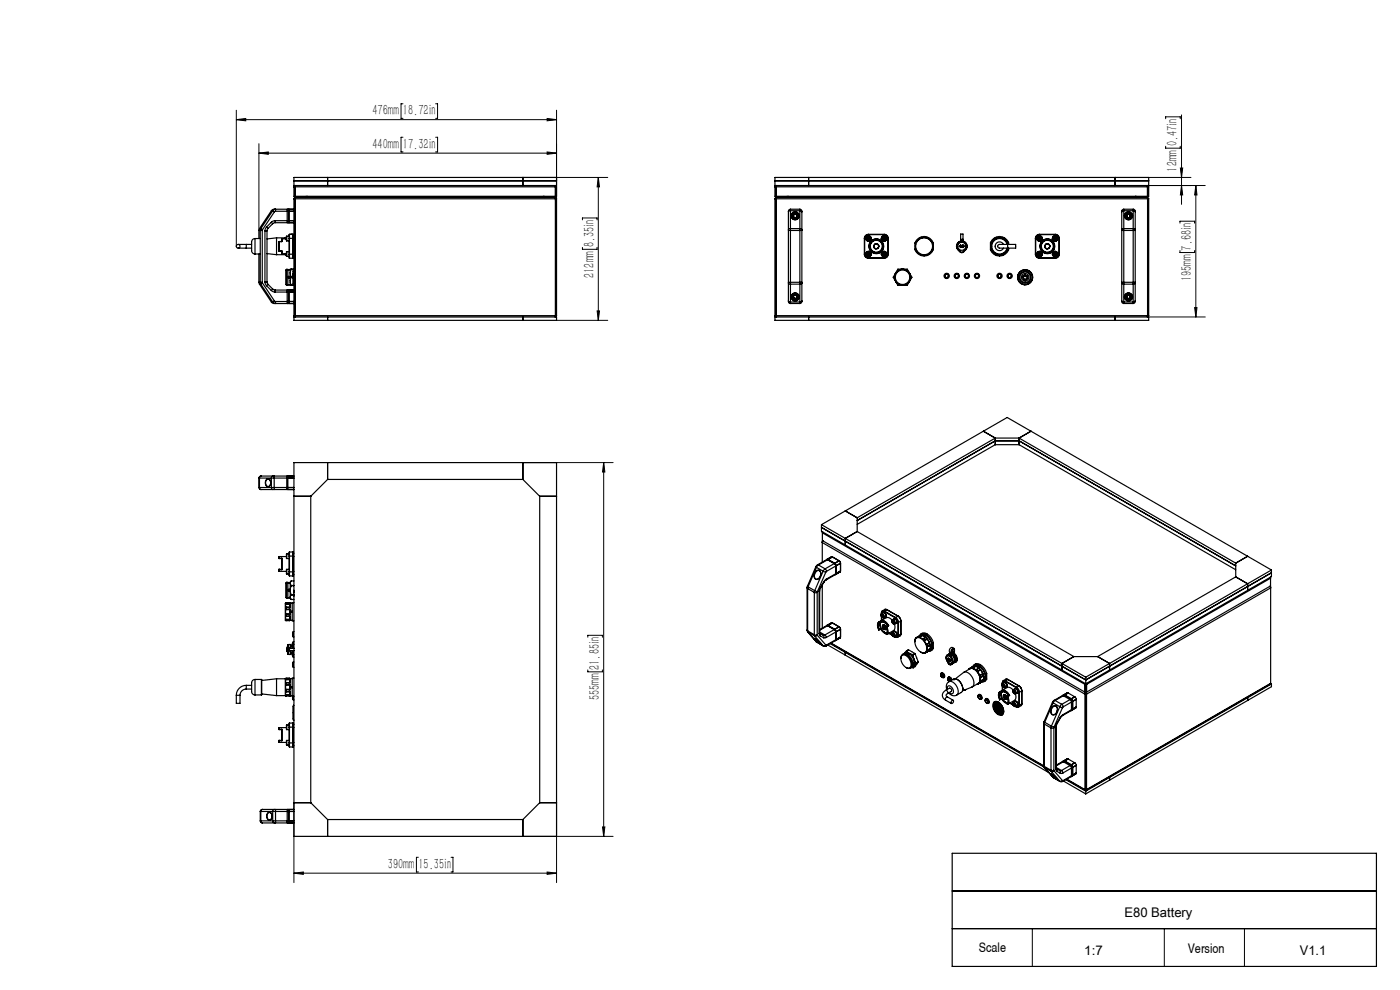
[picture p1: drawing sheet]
<svg xmlns="http://www.w3.org/2000/svg" width="297mm" height="210mm" viewBox="0 0 297 210" stroke-linecap="round" stroke-linejoin="round" font-family="sans-serif">
<defs><g id="words">
<g font-size="3.1">
<text x="79" y="24.5">476mm</text>
<text x="85.5" y="24.5">18.72in</text>
<text x="79" y="31.6">440mm</text>
<text x="85.5" y="31.6">17.32in</text>
<text x="249.8" y="31" transform="rotate(-90 249.8 31)">0.47in</text>
<text x="249.8" y="36.4" transform="rotate(-90 249.8 36.4)">12mm</text>
<text x="126" y="52.5" transform="rotate(-90 126 52.5)">8.35in</text>
<text x="252.8" y="53.2" transform="rotate(-90 252.8 53.2)">7.68in</text>
<text x="126" y="59" transform="rotate(-90 126 59)">212mm</text>
<text x="252.8" y="59.6" transform="rotate(-90 252.8 59.6)">195mm</text>
<text x="127.2" y="142.1" transform="rotate(-90 127.2 142.1)">21.85in</text>
<text x="127.2" y="148.6" transform="rotate(-90 127.2 148.6)">555mm</text>
<text x="82.3" y="184.3">390mm</text>
<text x="88.8" y="184.3">15.35in</text>
</g>
<g font-size="2.8">
<text x="238.5" y="194.6">E80 Battery</text>
<text x="207.6" y="201.9">Scale</text>
<text x="230" y="202.5">1:7</text>
<text x="252" y="202.2">Version</text>
<text x="275.8" y="202.5">V1.1</text>
</g>
</g></defs>
<g fill="none" stroke="#000" stroke-width=".21">
<path d="M50.1 25.4l2-.3v.5zM50.1 23.4v28.8M50.1 25.4h68M54.9 32.5l2-.3v.5zM54.9 30.5v18.4M54.9 32.5h63.2M85.5 22h-.4v3.1h.4M85.5 29.1h-.4v3.1h.4M92.4 22h.4v3.1h-.4M92.4 29.1h.4v3.1h-.4M110.9 37.6h18M116.1 25.1l2 .3-2 .2z"/>
<path d="M116.1 32.2l2 .3-2 .2zM118.1 23.4v18.8M126.9 37.6l.3 2h-.5zM126.9 37.6v30.4M243.7 37.6h9M243.7 39.4h12M247.3 25.2v-.4h3.1v.4M247.3 31v.4h3.1v-.4M250.4 35.6h.5l-.2 2zM250.7 39.4l.2 2h-.5zM250.7 24.4v19M253.7 39.4v27.8"/>
<path d="M253.7 39.4l.2 2h-.5zM123.6 46.6v-.4h3.1v.4M123.6 52.5v.4h3.1v-.4M250.3 47.3v-.4h3.1v.4M250.3 53.2v.4h3.1v-.4M118.1 68h10.8M126.7 66h.5l-.3 2zM243.7 67.2h12M253.4 65.2h.5l-.2 2zM110.9 98.1h19.2M128.1 98.1l.2 2h-.5zM128.1 98.1v79.3"/>
<path d="M124.7 135.2v-.4h3.1v.4M124.7 142.1v.4h3.1v-.4M62.4 170.3v16.9M110.9 177.4h19.2M118.1 170.3v16.9M127.8 175.4h.5l-.2 2zM62.4 185.2l2-.2v.5zM62.4 185.2h55.7M88.8 181.9h-.5v3h.5M95.7 181.9h.4v3h-.4M116.1 185l2 .2-2 .3zM202 197h90"/>
<path d="M202 189h90M219 197v8M247 197v8M264 197v8"/>
</g>
<g fill="none" stroke="#000" stroke-width=".25">
<path d="M62.4 39.6l.2-.2v.2M62.4 38.4h55.7M62.4 37.6h55.7v1.8h-55.7zM62.4 39.6v2h.1v-2M62.4 39.6h.1M62.6 39.6h55.2M62.6 39.6v2h55.2v-2M62.6 39.5l-.1 .1M69.5 37.6v1.8M110.9 37.6v1.8M117.8 39.5l.1 .1M117.8 39.6v-.2l.3 .2"/>
<path d="M117.9 39.6v2h.2v-2M117.9 39.6h.2M164.4 39.6l.3-.2v.2M164.4 38.4h79.3M164.4 37.6h79.3v1.8h-79.3zM164.4 39.6h.2M164.4 39.6v2h.2v-2M164.7 39.6h78.7M164.7 39.6v2h78.7v-2M164.7 39.6v.3M164.7 39.5l-.1 .1M171.5 37.6v1.8"/>
<path d="M236.5 37.6v1.8M243.4 39.5l.1 .1M243.4 39.6v-.2l.3 .2M243.5 39.6h.2M243.5 39.6v2h.2v-2M50.5 52.6h1.7M50.5 51.8h1.7M52.2 51.8v.8M52.2 51.8h1.2M52.2 52.6h1.2M54.1 50.6a1.11 1.11 0 0 0-.7 1.5v1.1a.71 .71 0 0 0 .7 .7M54.1 50.6v3.3"/>
<path d="M54.1 50.6h1.1M54.1 53.9h1.1M54.9 59.9l.1 .4M54.9 48.9h.3M54.9 59.9h.3M54.9 48.9v1.7M54.9 53.9v6M55 48.5l-.1 .4M55 48.5l.3 .1M55.2 48.9h.4M55.2 59.9h.4M55.2 59.9l.1 .4"/>
<path d="M55.2 48.9v11M55.3 48.5l.4 .2M55.3 48.5l-.1 .4M55.6 59.9l.1 .1M55.6 48.9v11M55.7 48.7l-.1 .2M56.2 59.8l.3 .8M56.2 49h.4M56.2 59.8h.4M56.2 49v10.8M56.5 48.2l-.3 .8M56.5 48.2l.3 .3"/>
<path d="M56.6 59.8l.2 .5M56.6 53.8l2.1 .2M56.6 49v10.8M56.8 48.5l-.2 .5M57.6 47.1l.3 .3M57.6 47.1l-1.1 1.1M57.6 44.7l.2 .1M57.6 44.7l-2.6 3.8M57.9 44.7l.5-.3v.4M57.9 44.7l.3 .2M57.9 44.7l-2.6 3.8M57.9 47.4l-1.1 1.1"/>
<path d="M58.2 44.4l-.6 .3M58.2 44.4h.1M58.2 44.4h4.2M58.2 44.9l-2.5 3.8M58.4 46.8l-.8 .3M58.4 46.8v.4M58.4 47.2l-.5 .2M58.4 47.2h4M58.4 46.8h4M58.4 44.8l-.2 .1M58.4 44.8h4M58.7 50.5v3.5"/>
<path d="M58.7 50.5l-2.1 .2M58.7 50.5h1.8M58.7 54h1.8M59.2 51.3v1.9M59.2 51.3v1.7M59.2 51.2v.1M59.2 51.2v2M59.2 51.2h.1M59.2 51.2h.6M59.7 53.5h.1M59.7 51h.1M59.8 50.9h.1"/>
<path d="M59.8 53.6h.1M59.8 53.2v.6M59.8 53.2v.4M59.8 50.9v.3M59.8 51.2h.1M59.8 53.2h.1M59.8 50.7v.5M59.8 50.7h1M59.8 53.8h1M59.8 53.2h-.6M60.5 53.8v.2M60.5 50.4v.3"/>
<path d="M60.5 54l.1 .1M60.6 54.1h.1M60.6 50.4h-.1M60.6 50.4h.1M60.6 50.7h.1M60.6 53.8h.1M60.6 53.8l.1 .2M60.7 50.4h-.1M60.7 50.4v.1M60.7 54v.1M60.7 50.5l-.1 .2M60.7 50.5h.1"/>
<path d="M60.7 54h.1M60.7 50.4h.1M60.7 54.1h.1M60.8 57.1h.3v3.4h-.3M60.8 57.1v3.4M60.8 57.1l-.2 .2v3l.2 .2M60.8 50.1v1M60.8 53.4v1M60.8 51.1h.5M60.8 50.1h.5M60.8 54.4h.5M60.8 53.4h.5"/>
<path d="M60.9 44.4v2.8M61.1 57.2h.5M61.2 44.4v2.8M61.3 50.6h.1M61.3 53.9h.1M61.3 53.9l.1 .9M61.3 50.6v3.3M61.4 44.4v2.8M61.4 53.9v.9M61.4 49.7v.9M61.4 49.7l-.1 .9M61.4 50.6h.7"/>
<path d="M61.4 53.9h.7M61.4 50.6v3.3M61.4 54.8h.7M61.4 49.7h.7M61.6 58.1v1.4M61.6 58.1l.2 .7M61.6 59.8l.2 .7M61.6 59.8v.3a.26 .26 0 0 0-.1 .3 .26 .26 0 0 0 .3 .1M61.6 57.8v.3M61.6 59.5v.3M61.6 49.7h.5M61.8 58.8l-.2 .7"/>
<path d="M61.8 57.1l-.2 .7M61.8 57.1h-.1a.48 .48 0 0 0-.1 .7M61.8 57.1h.6M61.8 57.1h.1M61.8 58.8h.1M61.8 58.8h.3M62.1 53.9h.1M62.1 50.6h.1M62.1 53.9v.9M62.1 49.7v.9M62.1 49.7l.1 .1M62.1 50.6v3.3"/>
<path d="M62.2 58l-.1 .1 .1 .9M62.2 49.8l.1 .2M62.2 53.9l-.1 .9M62.2 49.8v.8M62.2 50.7h.2M62.2 53.8h.2M62.2 50.6v3.3M62.2 50h.2M62.2 54.5h.2M62.3 57.2v3.2M62.3 57.2h.1M62.4 57.6v1.2"/>
<path d="M62.4 42.2v24.8M62.4 42.2h55.7M62.5 40.1h.1M62.6 42.5h.1M62.6 42.2v24.8M62.6 42.1v.1M62.6 41.9l-.2 .3M62.6 41.9h.1M62.6 41.9h55.2M62.7 41.9l-.1 .3M64.9 41.8h50.6M64.9 41.6v.2"/>
<path d="M65.1 41.6v.2M65.2 41.6l-.1 .2h-.2M115.3 41.6v.2h.2M115.3 41.6v.2M115.5 41.6v.2M117.8 41.9v.3M117.8 41.9l.3 .3M117.8 41.9h.1M117.8 42.1l.1 .1M117.8 42.2v24.8M117.9 42.5h.1M118.1 42.2v24.8"/>
<path d="M164.4 42.2h79.3M164.4 42.2v24.8M164.6 42.5h.1M164.6 42.2v24.8M164.6 42.1v.1M164.7 41.9l-.3 .3M164.7 41.9h78.7M164.7 41.9h.1M164.7 41.9l-.1 .3M167 41.8h74.1M167 41.6v.2M167.2 41.6v.2"/>
<path d="M167.2 41.6v.2h-.2M167.3 48.9h.4M167.3 48.7v.2M167.3 59.9h.4M167.3 59.9v.1M167.3 44.9v3.8M167.3 48.9v11M167.7 48.5v.4M167.7 48.5l-.4 .2M167.7 59.9v.4M167.7 44.7l-.4 .2M167.7 44.4v.3"/>
<path d="M167.7 44.4l-.4 .2v.3M167.7 44.4h2M167.7 48.9h2M167.7 48.5h2M167.7 59.9h2M167.7 44.7h2M167.7 44.7v3.8M167.7 48.9v11M168.5 45.5h.4l.2 .3-.2 .4h-.4l-.2-.4zM169.7 48.5v.4M169.7 48.5l.4 .2M169.7 48.9h.4"/>
<path d="M169.7 59.9h.4M169.7 59.9v.4M169.7 44.7l.4 .2M169.7 44.4v.3M169.7 44.4l.3 .2 .1 .3M169.7 44.7v3.8M169.7 48.9v11M170.1 48.7v.2M170.1 59.9v.1M170.1 44.9v3.8M170.1 48.9v11M183.4 53.9h.1"/>
<path d="M183.4 50.6h.1M183.4 53.9a.86 .86 0 0 0 .8 .9M183.4 50.6v3.3M183.4 53.9a.79 .79 0 0 0 .8 .8M184.1 50.4h.3l.1 .2-.1 .2h-.3l-.1-.2zM184.1 53.7h.3l.1 .2-.1 .2h-.3l-.1-.2zM184.2 49.8a.79 .79 0 0 0-.8 .8M184.2 49.7a.86 .86 0 0 0-.8 .9M184.2 49.7v.1M184.2 54.7v.1M184.2 54.8h3.4M184.2 49.7h3.4"/>
<path d="M184.2 49.8h3.4M184.2 54.7h3.4M184.6 52v.5M184.7 51.2a1.57 1.57 0 0 0 0 2M184.7 51.2v.1M184.7 51.2l.1 .1M184.7 51.2a1.57 1.57 0 0 1 2.4 0M184.7 53.2l.1 .1M184.7 53.2h.1M184.7 51.3l-.3 .9 .3 1M184.7 51.5a1.4 1.4 0 0 0 0 1.5M184.7 51.5h.1"/>
<path d="M184.7 51.3h.1M184.7 51.3v.2M184.7 53v.2M184.7 51.2a1.53 1.53 0 0 1 2.4 0M184.7 51.5a1.35 1.35 0 0 1 2.4 .1M184.8 53h-.1M184.8 51.5a1.36 1.36 0 0 0 0 1.5M184.8 53a1.36 1.36 0 0 0 2.2 0M184.8 51.5a1.36 1.36 0 0 1 2.2 0M184.8 51.3v.2M184.8 53v.3M185.9 51.7l.4 .2 .1 .3"/>
<path d="M185.9 51.7a.5 .5 0 0 0-.5 .6 .5 .5 0 0 0 .6 .4M185.9 51.7l.2 .1M186.3 52.6l-.3 .1M186.4 52.1v.1M186.4 52.2l-.1 .3-.3 .2M186.4 52.2h.1M186.4 52.2a.55 .55 0 0 0-.6-.5 .55 .55 0 0 0-.4 .8 .55 .55 0 0 0 .9 .1M186.4 52.2l-.1 .4M186.9 51.3h.1M186.9 53.1v.1M187 51.5l.1 .1M187 51.3h.1"/>
<path d="M187 53l.1 .2M187 51.3v.2M187.1 51.3h.1M187.1 52.9a1.35 1.35 0 0 1-2.4 .1M187.1 53.2a1.53 1.53 0 0 1-2.3 .1M187.1 51.2h.1M187.1 51.2v.1M187.1 51.3a1.53 1.53 0 0 1 .1 1.7l-.1 .2M187.1 51.6a1.36 1.36 0 0 1-.1 1.4M187.1 51.3v.3M187.1 51.2a1.57 1.57 0 0 1 0 2M187.1 53.2h.1"/>
<path d="M187.1 53.2a1.57 1.57 0 0 1-2.3 .1M187.2 52.1v.5M187.4 50.4h.3l.1 .2-.1 .2h-.3l-.1-.2zM187.4 53.7h.3l.1 .2-.1 .2h-.3l-.1-.2zM187.6 49.7v.1M187.6 54.7v.1M187.6 49.8a.79 .79 0 0 1 .8 .8M187.6 49.7a.86 .86 0 0 1 .8 .9M188.4 50.6h.1M188.4 53.9a.79 .79 0 0 1-.8 .8M188.4 53.9h.1M188.4 50.6v3.3"/>
<path d="M188.4 53.9a.86 .86 0 0 1-.8 .9M189.9 58.1l-.4 .7 .4 .7M189.9 58.1a1.72 1.72 0 0 0 0 1.4M189.9 59.5l.2 .3M190.1 59.8a1.72 1.72 0 0 0 1.2 .7M190.1 59.8l.4 .7h.8M190.1 57.8l-.2 .3M191.3 57.1h-.8l-.4 .7M191.3 57.1a1.72 1.72 0 0 0-1.2 .7M191.3 57.1h.3M191.6 57.1h.8l.5 .7M191.6 57.1a1.72 1.72 0 0 1 1.3 .7"/>
<path d="M192.9 59.8a1.72 1.72 0 0 1-1.3 .7M192.9 59.8l-.5 .7h-.8M192.9 57.8l.1 .3M193 58.1l.4 .7-.4 .7M193 58.1a1.72 1.72 0 0 1 0 1.4M193 59.5l-.1 .3M194.3 51.3l.4-.4a1.27 1.27 0 0 1 1.6-.5 .98 .98 0 0 1 1.1 .5 1.27 1.27 0 0 1 .5 1.6 .98 .98 0 0 1-.5 1.1 1.27 1.27 0 0 1-1.6 .5 .98 .98 0 0 1-1.1-.5 1.27 1.27 0 0 1-.5-1.6zM195.9 50.2a2.07 2.07 0 0 0-1.8 1.3v1.5a2.07 2.07 0 0 0 1.9 1.3 2.07 2.07 0 0 0 2-1.3v-1.5a2.07 2.07 0 0 0-1.8-1.3M195.9 50.2v.2M195.9 50.2h.3M196.2 50.2v.2M203.4 53.1l.1 .1"/>
<path d="M203.4 53.1a1.05 1.05 0 0 1-.1-1.6 1.05 1.05 0 0 1 1.5 0 1.05 1.05 0 0 1-.1 1.6M203.4 53.1h.1M203.5 53a.98 .98 0 0 1-.2-1.4 .98 .98 0 0 1 1.5 0 .98 .98 0 0 1-.2 1.4M203.5 53l-.1 .1M203.5 53l.1 .2M203.5 53.2a.57 .57 0 0 0 .5 .4 .57 .57 0 0 0 .6-.4M203.5 53.2a.55 .55 0 0 0 .5 .4 .55 .55 0 0 0 .6-.4M203.5 53.2h.1M203.5 52.3h.1M203.6 53.2a.48 .48 0 0 0 .4 .3 .48 .48 0 0 0 .5-.3M203.6 53.2h-.1M203.7 52.1l.1-.1 .1 .2a.17 .17 0 0 0-.2 0 .17 .17 0 0 0 .1 .2l.4-.3 .2 .2-.2-.1-.4 .3-.3-.3z"/>
<path d="M203.7 51.2a1.07 1.07 0 0 0-.7 .9 1.07 1.07 0 0 0 .4 1M203.7 51.2h.1M203.7 51.2h.6M203.8 50.8v-1.2h.5v1.2M203.8 51.1h.5M203.8 51.2h-.1M203.8 51.1l-.1 .1M203.8 51.1a1.13 1.13 0 0 0-.9 1 1.13 1.13 0 0 0 .6 1.1M203.8 50.8h.5M203.8 50.8v.4M204.3 51.2h.1M204.3 51.1v.1"/>
<path d="M204.3 51.1a1.13 1.13 0 0 1 .9 1 1.13 1.13 0 0 1-.6 1.1M204.3 50.8v.4M204.3 52.5h.1M204.3 51.2a1.07 1.07 0 0 1 .8 .9 1.07 1.07 0 0 1-.4 1M204.5 53.2h.1M204.5 52.3l-.2 .2M204.5 52.2l-.2-.2a.21 .21 0 0 1 .2 .2 .21 .21 0 0 1-.2 .2l-.2-.1 .2 .2M204.5 52.3h.1M204.6 53.2h.1M204.6 53l.1 .1M204.6 53l-.1 .2M204.7 53.1l-.1 .1"/>
<path d="M204.7 53.1h.1M211.9 50.2a2.07 2.07 0 0 0-1.8 1.3v1.5a2 2 0 0 0 2.1 1.3 2 2 0 0 0 1.8-1.7M211.9 50.2h.3M211.9 50.2v.2M212.2 50.2a1.87 1.87 0 0 1 1.8 1.6M212.2 50.2v.2M212.9 51.8a.93 .93 0 0 0-1.4-.3 .93 .93 0 0 0 0 1.5 .93 .93 0 0 0 1.4-.4M213.6 51.8a1.64 1.64 0 0 0-2.5-.9 1.64 1.64 0 0 0 0 2.7 1.64 1.64 0 0 0 2.5-1M213.8 51.8h-1.5a.44 .44 0 0 0-.6 .4 .44 .44 0 0 0 .6 .4h1.5M213.8 51.8h1.7v.8h-1.7M213.8 51.8v.8M213.8 51.8a1.79 1.79 0 0 0-2.8-1 1.79 1.79 0 0 0 0 2.9 1.79 1.79 0 0 0 2.8-1.1"/>
<path d="M213.9 51.8l-.1-.5-.4-.4a1.27 1.27 0 0 0-1.6-.5 .98 .98 0 0 0-1.1 .5 1.27 1.27 0 0 0-.5 1.6 .98 .98 0 0 0 .5 1.1 1.27 1.27 0 0 0 1.6 .5 .98 .98 0 0 0 1.1-.5l.4-.4 .1-.6M215.9 59.1h.1M215.9 58.4h.1M217.1 58.5h.1a.39 .39 0 0 0 0 .6 .39 .39 0 0 0 .6 0 .39 .39 0 0 0-.1-.6l.1-.1a.51 .51 0 0 1 .1 .7 .51 .51 0 0 1-.8 .1 .51 .51 0 0 1 0-.7zM217.3 57.2h.1M217.4 58.2h.1v.5h-.1zM219.7 50.6h.1M219.7 53.9a.86 .86 0 0 0 .8 .9M219.7 53.9h.1M219.7 50.6v3.3M219.7 53.9a.79 .79 0 0 0 .8 .8M220.4 50.4h.3l.1 .2-.1 .2h-.3l-.1-.2z"/>
<path d="M220.4 53.7h.3l.1 .2-.1 .2h-.3l-.1-.2zM220.5 49.8a.79 .79 0 0 0-.8 .8M220.5 49.7a.86 .86 0 0 0-.8 .9M220.5 49.7v.1M220.5 54.7v.1M220.5 54.8h3.4M220.5 49.7h3.4M220.5 49.8h3.4M220.5 54.7h3.4M220.9 52v.5M221 51.2a1.57 1.57 0 0 0 0 2M221 51.2v.1"/>
<path d="M221 51.2a1.57 1.57 0 0 1 2.4 0M221 53.2v.1M221 53.2h.1M221 51.3l-.3 .9 .3 1M221 51.5a1.4 1.4 0 0 0 0 1.5M221 51.5h.1M221 51.3h.1M221 51.3v.2M221 53v.2M221 51.5a1.35 1.35 0 0 1 2.4 .1M221 53h.1M221 51.5a1.36 1.36 0 0 0 0 1.5"/>
<path d="M221 53a1.36 1.36 0 0 0 2.3 0M221 51.5a1.36 1.36 0 0 1 2.3 0M221 53v.3M221.8 51.8a.54 .54 0 0 0 0 .8 .54 .54 0 0 0 .8 0M221.8 51.8a.54 .54 0 0 1 .6-.1 .54 .54 0 0 1 .3 .5M221.8 51.8a.52 .52 0 0 1 .6 0 .52 .52 0 0 1 .3 .4M222.2 51.7l.3 .2 .2 .3M222.2 51.7a.5 .5 0 0 0-.5 .6 .5 .5 0 0 0 .6 .4M222.2 51.7l.2 .1M222.4 52.7h-.2M222.6 52.6l-.3 .1M222.7 52.1v.1"/>
<path d="M222.7 52.2l-.1 .3-.3 .2M222.7 52.2h.1M222.7 52.2l-.1 .4M223.2 51.3h.1M223.2 53.1v.1M223.3 51.5l.1 .1M223.3 51.3h.1M223.3 53v.2M223.3 51.3v.2M223.3 52.9a1.35 1.35 0 0 1-2.3 .1M223.3 53.2a1.53 1.53 0 0 1-2.3 .1M223.4 51.2l-.4-.3a1.53 1.53 0 0 0-2 .3"/>
<path d="M223.4 51.2l-.1 .1M223.4 51.2h.1M223.4 51.3a1.53 1.53 0 0 1 .1 1.7l-.2 .2M223.4 51.6a1.36 1.36 0 0 1-.1 1.4M223.4 51.3v.3M223.4 51.2v.1M223.4 51.2a1.57 1.57 0 0 1 0 2M223.4 53.2h-.1M223.4 53.2a1.57 1.57 0 0 1-2.4 .1M223.5 52.1v.5M223.7 50.4h.3l.1 .2-.1 .2h-.3l-.1-.2zM223.7 53.7h.3l.1 .2-.1 .2h-.3l-.1-.2z"/>
<path d="M223.9 49.7v.1M223.9 54.7v.1M223.9 49.8a.79 .79 0 0 1 .8 .8M223.9 49.7a.86 .86 0 0 1 .8 .9M224.7 50.6h.1M224.7 53.9a.79 .79 0 0 1-.8 .8M224.7 53.9h.1M224.7 50.6v3.3M224.7 53.9a.86 .86 0 0 1-.8 .9M238 48.9h.4M238 48.7v.2M238 59.9h.4"/>
<path d="M238 59.9v.1M238 44.9v3.8M238 48.9v11M238.4 48.5v.4M238.4 48.5l-.4 .2M238.4 59.9v.4M238.4 44.7l-.4 .2M238.4 44.4v.3M238.4 44.4l-.4 .2v.3M238.4 44.4h2M238.4 48.9h2M238.4 48.5h2"/>
<path d="M238.4 44.7v3.8M238.4 48.9v11M238.4 59.9h2M238.4 44.7h2M239.2 45.5h.4l.2 .3-.2 .4h-.4l-.2-.4zM240.4 48.5v.4M240.4 48.5l.4 .2M240.4 48.9h.4M240.4 59.9h.4M240.4 59.9v.4M240.4 44.7l.4 .2M240.4 44.4v.3"/>
<path d="M240.4 44.4l.4 .2v.3M240.4 44.7v3.8M240.4 48.9v11M240.8 48.7v.2M240.8 59.9v.1M240.8 44.9v3.8M240.8 48.9v11M240.9 41.6v.2l.3 .1M241.1 41.8l.1 .1M241.1 41.6v.2M243.4 41.9v25.3l.3-.2M243.4 41.9l.3 .3"/>
<path d="M243.4 41.9h.1M243.4 42.1v24.9M243.4 42.5h.1M243.7 42.2v24.8M55 60.3l2.6 3.8M55.3 60.1l-.3 .2M55.3 60.3l2.6 3.8M55.7 60l-.4 .3M55.7 60l2.5 3.8M56.5 60.6l1.1 1M56.8 60.3l-.3 .3M56.8 60.3l1.1 1"/>
<path d="M57.6 61.6l.8 .4M57.6 64.1l.6 .3M57.8 63.9l-.2 .2M57.9 61.3l-.3 .3M57.9 61.3l.5 .2M58.2 64.3v.1M58.2 64.4h4.2M58.2 63.8l.2 .2M58.2 63.8l-.3 .3M58.4 61.5v.5M58.4 61.5h4M58.4 62h4"/>
<path d="M58.4 64v.4l-.5-.3M58.4 64h4M60.9 61.5v2.9M61.1 60.4h.5M61.2 61.5v2.9M61.4 61.5v2.9M61.8 60.5h.6M61.8 60.5h.1M62.3 60.4h.1M62.4 67l.2 .2v-.2M62.4 67.2h55.7v.8h-55.7zM62.4 67h55.7"/>
<path d="M69.5 67.2v.8M110.9 67.2v.8M117.8 67v.2l.3-.2M117.9 67h-.1M164.4 67l.3 .2-.1-.2M164.4 67.2h79.3v.8h-79.3zM164.4 67h79.3M167.3 60l.4 .3M167.3 63.8l.4 .3M167.3 63.8v.4l.4 .2M167.3 60v3.8M167.7 64.1v.3"/>
<path d="M167.7 64.4h2M167.7 60.3h2M167.7 64.1h2M167.7 60.3v3.8M168.5 62.6h.4l.2 .4-.2 .3h-.4l-.2-.3zM169.7 64.1v.3M169.7 60.3v3.8M170.1 60l-.4 .3M170.1 63.8l-.4 .3M170.1 63.8l-.1 .4-.3 .2M170.1 60v3.8M171.5 67.2v.8"/>
<path d="M191.3 60.5h.3M217.3 60.4h.1M236.5 67.2v.8M238 60l.4 .3M238 63.8l.4 .3M238 63.8v.4l.4 .2M238 60v3.8M238.4 64.1v.3M238.4 64.4h2M238.4 60.3v3.8M238.4 60.3h2M238.4 64.1h2"/>
<path d="M239.2 62.6h.4l.2 .4-.2 .3h-.4l-.2-.3zM240.4 64.1v.3M240.4 60.3v3.8M240.8 60l-.4 .3M240.8 63.8l-.4 .3M240.8 63.8v.4l-.4 .2M240.8 60v3.8M62.4 98.1h55.7v79.3h-55.7zM69.5 98.1v3.6M110.9 98.1v3.6M208.6 91.5l5.1-2.9 51 29.4M208.6 91.5l2.5 1.4"/>
<path d="M208.6 91.5l-29.3 16.9M211.1 92.9v1.4M211.1 94.3l-29.3 16.9M211.1 94.3h5.1M211.1 92.9l-29.3 16.9M211.1 92.9h5.1M216.2 94.3l46 26.6M216.2 92.9v1.4M216.2 92.9l46 26.6M218.7 91.5l-2.5 1.4M54.9 101.4h.1M54.9 103.4h.1"/>
<path d="M54.9 103.4l.1 .3 .4 .1M54.9 101.4v2M55 103.4l.1 .3 .3 .1M55 101.4h2.6M55 103.4h2.6M55 101.4v2M55.4 101l-.3 .1-.1 .3M55.4 101l-.4 .1-.1 .3M55.4 103.8h2.5M55.4 101h2.5M56.6 101.7a.69 .69 0 0 1 .8 .2 .69 .69 0 0 1 0 .8 .56 .56 0 0 1-.6 .6 .56 .56 0 0 1-.5-.7v-.5zM56.9 101.6a.77 .77 0 0 0-.6 .9 .77 .77 0 0 0 .8 .6l.3-.7"/>
<path d="M56.9 101.6a.67 .67 0 0 1 .5 .8M56.9 101.6h.1M57.6 103.4h.6M57.6 101.4h.6M57.6 103.4l.1 .3 .2 .1M57.6 101.4v2M57.9 103.8h.3M57.9 101l-.2 .1-.1 .3M57.9 101h.3M58.2 103.4v.4M58.2 101v.4M58.2 101.4h4.2"/>
<path d="M58.2 103.4h4.2M58.2 103.8h4.2M58.2 101h4.2M58.2 101.4v2M59.2 118.2v.1M59.2 118.4v.1M59.2 118.1v.3M59.2 118.4h.1M59.2 118.5h.6M59.2 118.1h1.6M59.2 118.4h.6M59.8 118.5v2.3"/>
<path d="M59.8 118.4v2.4M59.8 118.4v.1M60.8 117.5v1M60.8 118.5h.5M60.8 117.5h.5M60.9 101v2.8M61.1 101v2.8M61.3 117.9h.1M61.3 117.9v3.4M61.4 117.1v.8M61.4 117.1l-.1 .8M61.4 117.9v3.4"/>
<path d="M61.4 117.9h.7M61.4 117.1h.7M62.1 117.9h.1M62.1 117.1v.8M62.1 117.1l.1 .8M62.1 117.9v3.4M62.2 117.9v3.4M62.2 118.1h.2M62.2 117.3h.2M62.4 105.3h3.5M65.9 105.3v65M69.5 101.7h41.4"/>
<path d="M69.5 101.7l-3.6 3.6M110.9 101.7l3.6 3.6M114.5 105.3h3.6M114.5 105.3v65M173.4 119.8l-.3 .4M173.4 119.8h.2M173.6 119.8l-.4 .6M173.6 119.8l1.4 .9M174.3 111.9l56 32.3 39.4-22.7M174.3 111.3v1.4l5 2.9M174.3 111.3l5 2.9M174.4 114.9v4.3"/>
<path d="M174.4 114.9h.1M174.5 112.8v1.9l55.6 32.1M174.5 112.8v.2l55.6 32.2M174.6 114.7l-.1 .1M174.6 114.7l-.2 .2M174.7 114.8l-.3 .3 55.8 32.1M175.4 118.7h.2M175.4 118.7l-2 1.1M175.6 118.7l1.5 .9 .2 .5M175.6 118.7l-2 1.1M175.7 118.7l1.6 1v2.1M176.4 118.1l-.9 .5 .2 .1"/>
<path d="M176.4 118.1h.2M176.4 118.1l-1 .6M176.6 118.1l-.9 .6M176.6 118.1l1.4 .9M176.6 118.1l-1 .6M178 119l.3 .5M178 119l-3 1.7M178.3 119.5l-1 .6M178.3 119.5v1.6M179.3 115.6l51 29.4 5.1-2.9M179.3 114.2v1.4M179.3 114.2l51 29.4"/>
<path d="M179.3 108.4l2.5 1.4M179.3 108.4l-5 2.9M181.8 110.4l29.3-16.9h5.1l46 26.5M181.8 112.7l-2.5 1.5M181.8 112.7l46 26.6M181.8 109.8v2.9M262.2 119.5v2.9M264.7 118l-2.5 1.5M264.7 118l5 2.9M59.2 120.8v.4M59.2 120.8v.2M59.2 120.8h.1"/>
<path d="M59.2 120.8h.6M59.2 121.2h1.6M59.8 120.8h.1M60.6 128.2v.6M60.6 128.8l.1 .4M60.6 129.3v.9M60.6 130.7v.7M60.6 127.9v3.7M60.6 127.9h.1M60.6 131.6h.9M60.6 130.2l.1 .1M60.6 131.4l.1 .1"/>
<path d="M60.6 129.3h.9M60.6 130.2h.9M60.6 128.8h.9M60.6 130.7h.9M60.6 128.2h.9M60.6 131.4h.9M60.7 127.9h-.1M60.7 127.9v.1M60.7 130.3l-.1 .4M60.7 131.5l-.1 .1M60.7 128l-.1 .2M60.7 129.2l-.1 .1"/>
<path d="M60.7 129.2h.7M60.7 130.3h.7M60.7 128h.7M60.7 131.5h.7M60.7 127.9h.7M60.8 123.5h.3v3.4h-.3M60.8 123.5v3.4M60.8 123.5l-.2 .2v3l.2 .2M60.8 120.8v1M60.8 121.8h.5M60.8 120.8h.5M60.9 137.7v.2"/>
<path d="M60.9 137.7h.1M60.9 137.9v.2M60.9 137.9h.1M60.9 138.1h.1M60.9 138l.1 .3M60.9 138h.1M60.9 137.5v.2M60.9 137.5h.1M61 138.3h.1M61 137.3l-.1 .2M61 137.3l-.1 .4M61 137.7v.2"/>
<path d="M61 137.7h.1M61 137.7h-.1M61 137.9h.1M61 137.9v.1M61 138h.1M61 137.5v.2M61 138v.3M61 138l-.1 .1M61 137.3v.2M61 138.3l.1 .3M61 137.3h.1M61.1 126.8h.5"/>
<path d="M61.1 123.6h.1M61.1 136.9l-.1 .4M61.1 123.6h.4zM61.2 136.7v2.1M61.2 136.7h.4v.8M61.3 121.3h.1M61.3 121.3l.1 .9M61.3 137.5v.5M61.4 131.5v.2l.1-.1M61.4 130.3l.1 .4M61.4 127.9v.1M61.4 129.2l.1 .1"/>
<path d="M61.4 128l.1 .2M61.4 127.9l.1 .1M61.4 121.3v.9M61.4 121.3h.7M61.4 122.2h.7M61.4 127.9h.1M61.5 131.6h.1M61.5 130.7v.7M61.5 129.3v.9M61.5 128.8l-.1 .4M61.5 128.2v.6M61.5 127.9v.1"/>
<path d="M61.5 127.9h.1M61.5 131.4l-.1 .1M61.5 130.2l-.1 .1M61.5 127.9v3.7M61.5 131.6h.5M61.5 128h.5M61.5 123.6h.1M61.6 125.3l.2 .9M61.6 125.3v1.3M61.6 123.8l.2 .4M61.6 123.8v1.3M61.6 126.8l.2 .4"/>
<path d="M61.6 123.6v.2M61.6 125.1v.2M61.6 126.6v.2M61.6 138.1v.7h-.4M61.6 138.5h.4M61.6 137h.4M61.8 126.2h.6v.3M61.8 124.2l-.2 .9M61.8 126.2l-.2 .4M61.8 123.2l-.2 .4M61.8 124.2h.1M61.8 126.2h.1"/>
<path d="M61.8 126.2h.6M61.8 124.2h.6M61.8 123.2h.6M61.8 127.2h.6M62 137.5v-.9h.2v.9M62 138v.9h.4M62.1 138.9l.1 .5M62.1 121.3h.1M62.1 121.3v.9M62.2 138v.9M62.2 136.7v.8M62.2 121.3l-.1 .9"/>
<path d="M62.2 121.2h.2M62.2 121.9h.2M62.2 138v1.4M62.2 136.1v.6h.2M62.2 136.1l-.1 .5M62.2 134l-.1 .2v.8l.1 .1M62.2 134v1.1M62.2 139.4h.2M62.2 136.1h.2M62.2 135.1h.2M62.2 134h.2M62.4 137.5h-1.1h.1v.5h-.1h1.1"/>
<path d="M62.4 127.8h-.4v1.8h-.4v.3h.4v1.8h.4M62.4 125.2v.6M171.2 133.7l.2 .3M171.2 124.7l.1 .1M171.2 133.7l.1 .1M171.2 124.7v9M171.3 124.4l-.1 .3M171.3 124.4l.1 .1M171.3 133.8l.1 .3M171.3 133.8l1.5 .8M171.3 124.8l1.5 .9M171.3 124.8v9"/>
<path d="M171.4 134v.1M171.4 134l1.7 2.1M171.4 124.5l-.1 .3M171.4 124.5l1.4 .8M171.4 134.1l1.4 .8M171.4 134.1l1.8 2.1M172.7 135.4l.8 .5 .6 .7-.8-.5zM172.8 125.7h.6M172.8 134.6h.6M172.8 134.6v.3M172.8 125.7v8.9M172.8 135.4l.6 .6 .7 .4"/>
<path d="M172.8 125.3l.6 .2M172.8 125.3v.4M172.8 134.9l1.8 2.1M173.1 120.2l.1 .2M173.1 120.2l-1.8 4.2M173.1 121.2a.65 .65 0 0 1 .9-.1 .65 .65 0 0 1 .1 .8 .81 .81 0 0 1-.4 .8 .81 .81 0 0 1-.9 0 1.32 1.32 0 0 1 .3-1.5zM173.1 136.1l.1 .1M173.2 136.2l1.5 .8M173.2 120.4l-1.8 4.1M173.2 120.4l1.4 .8M173.4 134.6v.2M173.4 125.7v8.9"/>
<path d="M173.4 125.5v.2M173.4 134.8l-.6 .1M173.4 134.8l1.8 2M173.8 134.3l.2 .6M173.8 125.5v8.8M173.8 121a.83 .83 0 0 1 .3 1.1M173.8 121a1.03 1.03 0 0 0-.9 .7 1.03 1.03 0 0 0 .3 1.2 .95 .95 0 0 0 .9-.9M173.9 134.2v.1M173.9 125.3l-.1 .2M173.9 134.2l-.1 .1M173.9 125.3v8.9M173.9 134.1l1.1 .6"/>
<path d="M173.9 134.3l.2 .3-.1 .3M173.9 134.3l.7 .4M174 124.7l-.2 .8M174 124.7h.1M174 134.9l.7 .4M174.1 124.7l-.2 .6M174.1 136.5h.1M174.4 124.1v9.1M174.6 121.2l.6 .2M174.6 137h.1M174.6 121.2l-1.8 4.1M174.6 134.7l.2 .3-.1 .3"/>
<path d="M174.7 123.5h.1M174.7 123.5l-.7 1.2M174.8 123.5l-.7 1.2M175 134.7h-.4M175 134.7l.3 .5M175 120.7l-.4 .5M175 120.7l.3 .5M175.2 136.8h.1M175.2 136.8l-.6 .2M175.2 121.4l-1.8 4.1M175.2 123.1l-.4 .4M175.3 137h-.6"/>
<path d="M175.3 122.9l-.6 .6M175.3 135.2l-.6 .1M175.3 122.9l-.1 .2M175.3 121.2l-.1 .2M175.3 136.8v.2M175.4 132.7l1.6 .8M175.5 132.6l1.8 1.1 .1 1.9M175.6 136.8l46.9 27.1M176.1 136.5l45.4 26.2M176.2 136.5l45.2 26.1M176.3 136.4l45.1 26M176.6 132.1h-.2l-2.5 1.5"/>
<path d="M176.6 132.1l-2.7 1.6M176.6 132.1l1.4 .9M177 133.5l.3 .6M177 133.5l-2 1.2M177.3 121.7l-.1 .2M177.3 135.7l-.1 .2M177.3 135.7l-2 1.1M177.3 120.1l-2 1.1M177.3 120.1v1.6M177.3 134.1v1.6M177.3 121.7l-2 1.2M177.3 134.1l-2 1.1"/>
<path d="M177.4 135.6l-.1 .2M178 133l.3 .5M178 133l-1 .5M178.3 121.1l-.1 .2-3 1.8M178.3 135.1l-.1 .2-2.9 1.7M178.3 133.5v1.6M178.3 121.1l-1 .6M178.3 133.5l-1 .6M178.3 135.1l-.9 .5M178.3 135.1l-1 .6M179.4 138.3l-.1 .7M186.4 133.6h.1"/>
<path d="M186.4 132h.1M186.4 132.2h.1M186.4 132l-.3 .7 .3 .9M186.4 132.2l-.2 .5 .2 .7M186.4 132v.2M186.4 133.4v.2M186.4 132l-.2 .3M186.5 132.2l-.2 .5 .2 .7M186.5 133.4h-.1M186.5 133.6h-.1M186.5 132v.2M186.5 133.4v.2"/>
<path d="M186.8 131.7h.1M186.8 131.7l-.4 .3M186.8 131.7a1.32 1.32 0 0 1 1.7 1M186.8 131.8a1.45 1.45 0 0 1 1.7 .9M186.8 131.8h.1M186.8 133.5l-.4 .1M186.8 132a1.1 1.1 0 0 1 1.6 .8 1.11 1.11 0 0 0-1.6-.8 1.76 1.76 0 0 0 1.3 2.3 1.6 1.6 0 0 1-1.3-1.1M186.8 133.5l.6 .6 .6 .3M186.8 133.2l-.3 .2M186.8 132l-.3 .2M186.8 131.8v.2M186.8 133.2v.3"/>
<path d="M186.8 131.8l-.3 .2M186.9 131.7l1.1-.7a1.14 1.14 0 0 1 1.3 .6 .54 .54 0 0 1 .5 .2 .54 .54 0 0 1 0 .6M187 131.9h.1M187 130.3a.4 .4 0 0 1 .4 .2 .4 .4 0 0 1-.2 .5l-.3-.4zM187 132a1.13 1.13 0 0 1 1.3 .8M187 130.2a.58 .58 0 0 1 .5 .8M187 130.2a.54 .54 0 0 0 0 .6 .54 .54 0 0 0 .5 .2M187 130.2l.3-.2a.58 .58 0 0 1 .5 .8l-.3 .2M187 130v.2M187 130.8v.8M187 130.5l.1 .2M187.2 130.4l-.2 .1"/>
<path d="M187.2 132.9a.33 .33 0 0 1 .3-.4 .33 .33 0 0 1 .4 .4l.1 .4M187.2 132.9l.3 .6M187.2 130a.5 .5 0 0 1 .7 .2 .5 .5 0 0 1-.2 .7M187.2 132.7l.3 .8M187.3 130.5h.1M187.3 130.5v.1M187.3 130.5l.1 .2-.1 .1-.2-.1M187.3 130.5l-.2-.1-.1 .1M187.3 130.6v.1M187.3 130.6l-.2 .1M187.3 132.8l.1 .4 .3 .3M187.3 132.6l-.1 .3"/>
<path d="M187.3 132.8a.45 .45 0 0 0 .2 .5 .45 .45 0 0 0 .5 .1M187.3 132.8l.4 .7M187.4 132.6l-.1 .2zM187.5 132.7v-.1a.6 .6 0 0 0 .5 .8M187.5 132.7l.3 .7M187.5 133.5h.4M187.6 129.7a.34 .34 0 0 0-.4 0 .34 .34 0 0 0-.2 .3M187.6 129.7l2.3 1.4M187.6 132.6v.4l.3 .3M187.6 132.7l.3 .6M187.6 129.6a.39 .39 0 0 0-.4 0 .39 .39 0 0 0-.2 .4M187.6 129.6v.1"/>
<path d="M187.6 129.6l2.4 1.4M187.7 129.3h.5M187.7 129.3h.4M187.7 129.3l-.5 .3M187.7 133.5h.2M187.7 132.7l.3 .5M187.8 133.4h.2M187.9 133.3l.1 .1M188 133.4l-.3 .1M188 133.3l-.1 .2M188 133.3v.1M188 134.6h.1"/>
<path d="M188.1 133h.1M188.1 133v.2M188.1 133.2h.1M188.1 133.2l.1 .7-.2 .7M188.1 133l.2 .9-.3 .7M188.1 132.9v.1M188.1 132.9h.1M188.1 133a1.41 1.41 0 0 1 0 1.6M188.1 129.3l2.4 1.4M188.1 129.3l-.5 .3M188.2 129.3h-.1M188.2 129.3l2.3 1.4"/>
<path d="M188.3 132.8l-.1-.1a.93 .93 0 0 0-1.4-.5 1.66 1.66 0 0 0 1.3 2M188.5 132.7l-.4 .2M188.5 132.7h.1M188.5 134.3l-.1 .1M188.5 134.3h.1M188.5 132.7l-.4 .3M188.6 134.3l.7 .4M189.3 134.3a.4 .4 0 0 1 .4 .2 .4 .4 0 0 1-.1 .5l-.3-.3zM189.3 131.6a.4 .4 0 0 1 .4 .3 .4 .4 0 0 1-.1 .4l-.3-.2zM189.3 134.2a.58 .58 0 0 1 .5 .9M189.3 134.5l.1-.1 .2 .1 .1 .2-.1 .2-.2-.1M189.3 134.5l.1 .3"/>
<path d="M189.3 131.9l.1 .2M189.5 134.5h-.2M189.5 131.8l-.2 .1M189.5 134.1a.5 .5 0 0 1 .7 .1 .5 .5 0 0 1-.2 .7M189.6 134.5h.1M189.6 131.9h.1M189.6 134.5v.2M189.6 131.9v.1M189.6 131.8l.1 .3-.1 .1-.2-.1M189.6 131.8l-.2-.1-.1 .2M189.6 134.7l-.2 .1M189.7 132l-.3 .1"/>
<path d="M189.7 132.4a1.17 1.17 0 0 1-.2 1.4l-1.4 .8M189.8 135.1h.2M189.9 131.1l.4 .4 .2 .5M190 131l-.1 .1M190 131l.4 .4 .2 .6M190 132.2a.54 .54 0 0 0 .3-.6 .54 .54 0 0 0-.5-.4l-.3 .2a.54 .54 0 0 1 .7 .1 .54 .54 0 0 1 0 .7h-.2M190.5 132h.1M190.5 130.7l.4 .4 .2 .6M190.5 134.8a.34 .34 0 0 1-.2 .3 .34 .34 0 0 1-.4 0h.1M190.5 134.8h.1M190.5 130.7l-.5 .3M190.5 132v2.8"/>
<path d="M190.5 130.7h.1M190.6 134.8a.39 .39 0 0 1-.2 .4 .39 .39 0 0 1-.4-.1M190.6 132v2.8M190.9 134.9l-.5 .3M191.1 134.5l-.2 .4M191.1 131.7v2.8M191.1 131.7l-.5 .3M191.1 134.5l-.5 .3M191.1 139.7a.78 .78 0 0 1 .4-.9 .78 .78 0 0 1 1 .2 2.02 2.02 0 0 1 .7 2.7l-.5 .1-.5-.2M191.1 131.7h.1M191.1 134.5h.1M191.3 139.1a1.33 1.33 0 0 1 1.8 1 1.1 1.1 0 0 1-.3 1.6 1.93 1.93 0 0 1-1.5-2.6z"/>
<path d="M191.5 138.8a1.26 1.26 0 0 1 1.8 .7 1.43 1.43 0 0 1-.2 2.2M191.9 138.6h-.1M192 138.6a1.49 1.49 0 0 1 1.9 1.3 1.09 1.09 0 0 1-.3 1.5M192.3 138.1l-.4 .5M192.3 138.1l.5 .4M192.3 138.1h.1M192.5 138.8l.4-.1-.3 .2M192.7 137.8l-.4 .3M192.7 137.8l1.4 .8M192.7 137.8h.1M192.8 138.5l-.6-.1-.3 .2M192.8 138.5l.2 .1"/>
<path d="M193 138.6l.9 1.1M193 138.6l.7 .3M193.7 138.9h.1M193.7 138.9l.2 .8M193.9 139.7l.1 .3M194 140l.4 .6M194 140l.1 .7-.1 .5M194.1 138.6l-.4 .3M194.1 138.6v.1M194.1 138.7l-.4 .2M194.1 138.7l.7 1.7M194.3 135.3l-.2 .8"/>
<path d="M194.3 135.4a1.42 1.42 0 0 1 1.9 .9 1.46 1.46 0 0 1-.1 2.2 2.2 2.2 0 0 1-1.8-3.1zM194.8 135.1l-.3 .1M194.8 135l-.5 .3M194.8 135h.3M195 134.9h.1M195.1 135.2l.6 .4M195.1 135v.2M195.4 138.3l.7 .3M195.4 134.5a1.43 1.43 0 0 1 2.1 .7l.5 1.1M195.6 134.8l-.3-.1-.5 .3M195.6 134.8h.1M195.6 134.8l-.5 .2"/>
<path d="M195.7 135.6l.2-.1 .2 .3M195.7 134.8l.7 .4M195.7 134.8l-.6 .4M196 134.7l.3-.2a.84 .84 0 0 0-1.3 .4M196 134.7l.2 .1M196 134.7l.1 .3M196 135h.1M196.1 135a2.86 2.86 0 0 1 1.3 2.2M196.1 134.7h-.7M196.1 135.9l.4 .8M196.1 135h.1M196.1 135.8v.1"/>
<path d="M196.2 134.8v.2M196.3 138.5l.3-.2-.5 .3M196.4 135.2l.2 .3M196.4 135.2h.1M196.4 135.2l-.7 .4M196.4 134.8a2.41 2.41 0 0 1 1.1 2.9l-.2 .2M196.5 134.6a3.3 3.3 0 0 1 1.3 1.8M196.5 134.6l-.3 .2M196.5 134.6l-.3 .4M196.5 136.7h.2M196.6 135.5l.1 .1M196.6 135.5l-.5 .3"/>
<path d="M196.7 137.9l.1 .1M196.7 137.2v.7M196.7 138.3l-.6 .3M196.7 136.7l.1 .4-.1 .1M196.7 135.6l.5 .7M196.7 135.6l-.6 .3M196.8 138l-.1 .3M197.2 136.3l-.7 .4M197.2 136.3v.2M197.2 136.5l.1 .3M197.2 136.5l-.5 .2M197.3 137.7l-.1 .3-.5 .3"/>
<path d="M197.3 137.7l-.5 .3M197.3 136.8v.1M197.3 137.6v.1M197.3 137.6l-.6 .3M197.3 136.9v.7M197.3 136.9l-.6 .3M197.7 137.9l-.3 .2M197.8 137.7l-.3 .3-.6 .1M197.8 136.4v1.3M198 137.5l-.3 .4M198 136.3l-.2 .1M198 137.5l-.2 .2"/>
<path d="M198 136.3v1.2M200.9 139a.98 .98 0 0 0 .1 1.3M200.9 139a1.08 1.08 0 0 1 1.2 .6 1.08 1.08 0 0 1-.3 1.2M201 139.8h.1M201 139.2a.96 .96 0 0 1 .8 .5 .96 .96 0 0 1 0 1 1.02 1.02 0 0 1-.8-1.5zM201 139.7h.1M201 139.8l.2 .3M201 139.8l.1 .2M201 139.8l.2 .2M201.1 139.7l-.1 .1M201.1 139.7l.1 .2M201.1 139.7h-.1"/>
<path d="M201.1 139.7l.2 .2M201.2 139.6h.1M201.2 139.6h-.1M201.2 139.6l.1 .2M201.2 139.6l-.1 .1M201.3 139.9h-.1M201.3 139.8h.1M201.3 139.8v.1M201.3 139.9l-.1 .1M201.4 139.9l-.3 .1M201.4 139.9h.1M201.4 138.9l.4 .2"/>
<path d="M201.4 139.9l.1 .2M201.5 138.8l-.1 .1M201.5 138.7l-.6 .3M201.5 138.8l.3 .2M201.5 138.6l-.2 .1M201.5 138.5l.3 .2M201.5 138.5v.3M201.5 138.8h.1M201.5 139.9a.18 .18 0 0 1 .2 .1 .18 .18 0 0 1-.2 .2M201.5 139.8h.1M201.5 139.9h.1M201.5 139.9l.2 .2"/>
<path d="M201.5 139.8l.2 .3M201.5 139.8v.1M201.8 139v.1M201.8 139h.1M201.8 138.7v.3M201.9 138.4h.1M201.9 138.6a1.41 1.41 0 0 1 .7 1.9l-.2 .1M201.9 138.9l-.1 .1M201.9 138.9l.1 .1M201.9 138.6l-.1 .1M201.9 138.6v.3M201.9 138.9a1.09 1.09 0 0 1 .6 1.2"/>
<path d="M202 139l-.2 .1M202 139a1.03 1.03 0 0 1 0 1.8M202 138.4h-.1M202 138.2l-.1 .3M202 138.2l.4 .2M202 137.8v.4M202.4 138.4v-.6a.32 .32 0 0 0-.5 0 .32 .32 0 0 0 0 .4v.4M202.4 138.4v.3M202.4 137.5a.66 .66 0 0 0-.9 .1 .66 .66 0 0 0 0 .9M202.5 138.3l-.1-.7a.72 .72 0 0 0-.6 1.1M202.5 138.6a1.24 1.24 0 0 1 .3 1.8M202.5 138.6l-.1 .1a1.12 1.12 0 0 1 .2 1.8"/>
<path d="M202.5 138.3l-.1 .1M202.5 138.3v.3M227.8 139.3l-2.5 1.4v1.4M227.8 139.3h5.1M232.9 139.3l2.5 1.4v1.4M262.2 122.4l-29.3 16.9M262.2 122.4l2.5 1.4M264.7 123.8v1.4M264.7 123.8l-34.4 19.8M269.3 124.4l.3 .3-39.1 22.5M269.5 122.5v.1l-39 22.6M269.5 124.4l.1 .1"/>
<path d="M269.5 122.4v1.9l-39.1 22.6M269.6 124.5v20.4M269.6 124.5h-.1M269.7 120.9v1.4l-34.3 19.8M269.7 120.9l-5 2.9M50.1 147.5v1.7h.8v-1.7M50.1 147.5h.8M52.2 146.2a1.33 1.33 0 0 0-1.3 1.3M52.2 145.4a2.11 2.11 0 0 0-2.1 2.1M52.2 145.4v.8M52.2 145.4h1.2M52.2 146.2h1.2"/>
<path d="M54.1 144.1a1.08 1.08 0 0 0-.7 1.5v1.1a.71 .71 0 0 0 .7 .7M54.1 144.1v3.3M54.1 144.1h1.4M54.1 147.4h1.4M55.5 144.1v3.3M55.5 147.2l3.2 .4M58.7 144v3.6M58.7 144l-3.2 .3M58.7 144h1.8M58.7 147.6h1.8M59.2 157.1v.4M59.2 154.5v.1"/>
<path d="M59.2 157.1h.1M59.2 154.7v.1M59.2 154.3v.4M59.2 154.7h.1M59.2 154.8h.6M59.2 154.3h1.6M59.2 157.5h1.6M59.2 154.7h.6M59.2 157.1h.6M59.8 154.8v2.3M59.8 157.1h.1M59.8 157.1h-.6v.2"/>
<path d="M59.8 154.7v2.4M59.8 154.7v.1M60.5 144v3.6M60.5 147.6h.1M60.6 144.2v.6M60.6 145.3v.9M60.6 146.7v.7M60.6 143.9l-.1 .1M60.6 143.9h.1M60.6 147.6h.9M60.6 144.8h.1M60.6 146.2l.1 .1"/>
<path d="M60.6 147.4l.1 .1M60.6 145.3h.9M60.6 146.2h.9M60.6 144.8h.9M60.6 146.7h.9M60.6 144.2h.9M60.6 147.4h.9M60.7 143.9h-.1M60.7 143.9v.1M60.7 144.8v.4M60.7 146.3v.4M60.7 147.5l-.1 .1"/>
<path d="M60.7 144l-.1 .2M60.7 145.2l-.1 .1M60.7 146.7h-.1M60.7 145.2h.7M60.7 144.8h.7M60.7 146.3h.7M60.7 146.7h.7M60.7 144h.7M60.7 147.5h.7M60.7 143.9h.7M60.8 153.8v1M60.8 157.1v1"/>
<path d="M60.8 154.8h.5M60.8 153.8h.5M60.8 158.1h.5M60.8 157.1h.5M61.3 154.2h.1M61.3 157.6h.1M61.3 157.6l.1 .8M61.3 154.2v3.4M61.4 147.5v.2l.1-.1M61.4 146.3v.4M61.4 144.8v.4M61.4 143.9v.1"/>
<path d="M61.4 143.9h.1M61.4 146.7h.1M61.4 145.2l.1 .1M61.4 144l.1 .2M61.4 153.4l-.1 .8M61.4 153.4v.8M61.4 157.6v.8M61.4 154.2v3.4M61.4 157.6h.7M61.4 154.2h.7M61.4 153.4h.7M61.4 158.4h.7"/>
<path d="M61.4 143.9l.6 .1M61.5 147.6h.1M61.5 146.7v.7M61.5 145.3v.9M61.5 144.2v.6M61.5 143.9h.1M61.5 147.4l-.1 .1M61.5 146.2l-.1 .1M61.5 144.8h-.1M61.5 143.9v3.7M61.5 147.6h.5M62.1 147.7v.6l.1 .2"/>
<path d="M62.1 157.6h.1M62.1 154.2h.1M62.1 153.4v.8M62.1 153.4l.1 .8M62.1 157.6v.8M62.1 154.2v3.4M62.2 157.6l-.1 .8M62.2 154.2v3.4M62.2 154.3h.2M62.2 157.5h.2M62.2 153.6h.2M62.2 158.2h.2"/>
<path d="M62.2 147.7v.8M62.2 140.4l-.1 .2v.8l.1 .1M62.2 140.4v1.1M62.2 148.5h.2M62.2 141.5h.2M62.2 140.4h.2M62.3 149.6v3.2M62.3 152.8h.1M62.3 149.6h.1M62.4 143.8h-.4v1.8h-.4v.3h.4v1.8h.4M193.4 141.6h.3M193.9 141.3l-.4 .2"/>
<path d="M193.9 141.3l-.2 .3M194 141.2l-.1 .1M194.4 140.7l-.4 .5M194.4 140.6v.1M194.8 140.4l-.4 .2M194.8 140.5l-.4 .2M194.8 140.5l-.7 .9-.4 .2M194.8 140.4v.1M199.5 143.2a.3 .3 0 0 1 .2-.4 .3 .3 0 0 1 .4 .1 .4 .4 0 0 1 .3 .5 .4 .4 0 0 1-.5 .3h-.1M199.6 143a.39 .39 0 0 1 .4 .2 .39 .39 0 0 1-.1 .5l-.3-.2zM199.6 143a.31 .31 0 0 1 .4 .2 .31 .31 0 0 1-.2 .4l-.2-.3zM199.7 143a.42 .42 0 0 0 .3 .6"/>
<path d="M199.7 142.8a.58 .58 0 0 1 .6 .3 .58 .58 0 0 1-.1 .6M200.6 146.4a1.13 1.13 0 0 0-.7 1.1 1.13 1.13 0 0 0 .7 1M200.6 146.4l.8-.4a.45 .45 0 0 1 .4 .7l-.8 .4M200.6 146.4a.45 .45 0 0 1 .4 .7M200.6 148.5l1.2 .7M200.9 146.3a1.04 1.04 0 0 1 .1-1.4 1.04 1.04 0 0 1 1.4 0 1.85 1.85 0 0 1 .5 2.6M201 140.3l.1 .2M201 146.2a.52 .52 0 0 1 .2-.7 .52 .52 0 0 1 .7 .4 .82 .82 0 0 1 0 1.3l-.5-.3M201 140.3a.78 .78 0 0 1 .1-1.3 1.22 1.22 0 0 1 .8 1.7l-.1 .1M201 140.3h.1M201 147.1a.37 .37 0 0 0-.3 .4 .37 .37 0 0 0 .3 .3M201 147.8a.45 .45 0 0 0-.4 .7"/>
<path d="M201 147.8l1.2 .7M201.1 144a.3 .3 0 0 1 .1-.4 .3 .3 0 0 1 .4 .2l.2 .5M201.1 140.5a.56 .56 0 0 0 .6 .5M201.1 140.5h.1M201.1 140.5a.4 .4 0 0 0 .2 .4 .4 .4 0 0 0 .4 0M201.2 140.1l.2-.1 .1 .1M201.2 140h-.1M201.2 143.9l-.1 .3 .3 .3a.31 .31 0 0 1-.3-.2 .31 .31 0 0 1 .2-.4l.3 .5M201.2 143.7a.55 .55 0 0 1 .7 .5M201.2 140.1h-.1M201.3 147a1.36 1.36 0 0 0 1.6 .4M201.3 140.1h.1"/>
<path d="M201.3 140.1l.2 .2M201.4 140.1l.1 .1M201.4 140.1h-.1M201.4 140.1h.1M201.5 140.3h.1M201.5 140.1h.1M201.6 144.4a.33 .33 0 0 0-.1-.4 .33 .33 0 0 0-.4 .1l.2 .4M201.7 140.2l-.2 .1M201.7 140.2h.1M201.7 140.1v.1M201.7 140.9h.1M201.8 140.8l-.1 .1"/>
<path d="M201.8 140.9l-.1 .1M201.9 140.8l-.1 .1M201.9 148.7l.2-.2a.35 .35 0 0 1 .1 .5 .35 .35 0 0 1-.4 .1zM202.1 140.7l-.4 .3M202.1 140.7l-.3 .2M202.2 140.7h-.1M202.4 144.2l2-1.5a1.78 1.78 0 0 1 2.1 1.5 1.15 1.15 0 0 1-.3 1.5l-2 .9M203.1 144.1a2.45 2.45 0 0 1 1.1 1.8M203.1 144.1l-.7-.1-1.1 .6M203.1 144.1a1.95 1.95 0 0 1 .8 2.8l-1 .6M204.2 145.9l.1 .2M204.3 146.1h.1"/>
<path d="M204.3 146.1v.1M204.5 142.6l1.3-.7a2.1 2.1 0 0 1 2.1 2.4l-.2 .5-1.5 .9M204.8 146.3l-.2 .1M204.9 146.3l-.1 .1M205.6 141.9l-.1 .1M205.7 141.9a1.76 1.76 0 0 1 2.1 1.5 1.19 1.19 0 0 1-.3 1.6M206.1 141.6l-.3 .2M206.1 141.6l-.5 .3M206.1 141.5l-.5 .4M206.1 141.5l.3 .1M206.3 141.4h.1M206.4 141.7l.6 .4"/>
<path d="M206.4 141.6v.1M206.7 141a1.43 1.43 0 0 1 2.1 .7l.5 1.1M206.9 141.3h-.3l-.5 .2M206.9 141.3l.1 .1M206.9 141.3l-.5 .3M207 142.1l.2-.1 .3 .3M207 141.4l.7 .3M207 141.4l-.6 .3M207.3 145.1h.2M207.3 141.2l.3-.1a.84 .84 0 0 0-1.3 .3M207.3 141.2l.2 .1M207.3 141.2l.2 .4"/>
<path d="M207.4 141.5h.1M207.4 141.5a2.86 2.86 0 0 1 1.3 2.3M207.4 141.2l-.6 .1M207.4 142.5l.4 .7M207.5 142.3l-.1 .2M207.5 147.7a.3 .3 0 0 1 .1-.4 .3 .3 0 0 1 .4 .2 .4 .4 0 0 1 .3 .5 .4 .4 0 0 1-.4 .3l-.1-.1M207.5 141.3v.3M207.5 147.6a.39 .39 0 0 1 .5 .2 .39 .39 0 0 1-.1 .5l-.3-.3zM207.6 147.6a.31 .31 0 0 1 .4 .2 .31 .31 0 0 1-.2 .4l-.3-.3zM207.6 147.6a.42 .42 0 0 0 .3 .6M207.6 147.4a.58 .58 0 0 1 .6 .2 .58 .58 0 0 1-.1 .7M207.6 145l.3-.2-.4 .3"/>
<path d="M207.7 141.7l.2 .3M207.7 141.7h.1M207.7 141.7l-.7 .4M207.7 141.3a2.41 2.41 0 0 1 1.1 2.9l-.2 .2M207.8 141.2a3.3 3.3 0 0 1 1.3 1.8M207.8 141.2l-.3 .1M207.8 141.2l-.3 .4M207.8 143.2l.2 .1M207.9 142l.1 .1M207.9 142l-.4 .3M208 143.8v.7M208 144.5l.1 .1"/>
<path d="M208 144.8l-.5 .3M208 143.3l.1 .4-.1 .1M208 142.1l.5 .8M208 142.1l-.6 .4M208.1 144.6l-.1 .2M208.5 142.9l-.7 .3M208.5 142.9v.1M208.5 143l.1 .4M208.5 143l-.5 .3M208.6 144.3l-.1 .2-.5 .3M208.6 144.3l-.5 .3M208.6 144.1v.2"/>
<path d="M208.6 144.1l-.6 .4M208.6 143.4v.7M208.6 143.4l-.6 .4M209 148.6a.3 .3 0 0 1 .1-.4 .3 .3 0 0 1 .4 .2 .4 .4 0 0 1 .3 .4 .4 .4 0 0 1-.4 .4l-.1-.1M209 144.5l-.3 .1M209 148.5a.39 .39 0 0 1 .5 .2 .39 .39 0 0 1-.1 .4l-.3-.2zM209.1 144.2l-.2 .3-.7 .2M209.1 143v1.2M209.1 148.5a.31 .31 0 0 1 .4 .2 .31 .31 0 0 1-.2 .4l-.3-.3zM209.1 148.5a.42 .42 0 0 0 .4 .6M209.1 148.2a.58 .58 0 0 1 .7 .3 .58 .58 0 0 1-.1 .7M209.3 144.1l-.3 .3"/>
<path d="M209.3 144.1l-.2 .1M209.3 142.8l-.2 .2M209.3 142.8v1.3M210.8 149a1.07 1.07 0 0 1 1.7 .6 1.39 1.39 0 0 1 0 2.1h-.2M210.8 149a1.22 1.22 0 0 1 1.7 .9 1.15 1.15 0 0 1-.2 1.8 2.02 2.02 0 0 1-1.5-2.7zM210.9 149.3a1.1 1.1 0 0 1 1.5 .9 .76 .76 0 0 1 .2 .8 .76 .76 0 0 1-.7 .5 1.72 1.72 0 0 1-1-2.2zM210.9 148.9a1.56 1.56 0 0 1 1.9 1.4 .99 .99 0 0 1-.3 1.3M211 149.4a1.22 1.22 0 0 1 1.4 1.6 .58 .58 0 0 1-.5 .3 .58 .58 0 0 1-.6-.4 1.31 1.31 0 0 1-.3-1.5zM211.1 148.8l-.1 .1M211.1 149.3a1.28 1.28 0 0 0 1.1 2M211.2 149.7a.79 .79 0 0 1 .9 .4 .79 .79 0 0 1-.1 .9 1.02 1.02 0 0 1-.8-1.3zM211.3 149.6a.91 .91 0 0 1 .8 1.4"/>
<path d="M211.3 149.6h.1M211.4 149.9a.52 .52 0 0 0 0 .6 .52 .52 0 0 0 .6 .2l-.1-.5M211.4 149.9l.1 .1a.37 .37 0 0 0 0 .4 .37 .37 0 0 0 .4 .1v-.3M211.4 149.9a.6 .6 0 0 0 .5 .8M211.5 148.8h.1M211.6 149.8l.1 .4zM211.7 149.8l-.1 .4M211.9 150.2v.5M211.9 150.2h.1M212 148.4h.1M212 146.8h.1M212 147h.1"/>
<path d="M212 146.8l-.2 .7 .2 .9M212 147l-.1 .5 .1 .7M212 146.8v.2M212 148.2v.2M212.1 146.8h.1M212.1 146.8h-.1M212.1 146.8l-.2 .3M212.1 148.4h.1M212.1 151h.1M212.1 147l-.1 .5 .1 .7M212.1 148.2h-.1M212.1 146.8v.2"/>
<path d="M212.1 148.2v.2M212.5 146.5v.1M212.5 146.5l-.4 .3M212.5 146.5a1.32 1.32 0 0 1 1.7 1M212.5 146.6a1.45 1.45 0 0 1 1.6 .9M212.5 148.2l-.4 .2M212.5 146.6h.1M212.5 148.2h.1M212.5 148.3l.6 .6 .6 .3M212.5 146.8a1.1 1.1 0 0 1 1.5 .8 1.11 1.11 0 0 0-1.5-.8 1.76 1.76 0 0 0 1.2 2.3 1.6 1.6 0 0 1-1.2-1.1M212.5 148l-.4 .2M212.5 146.8l-.4 .2"/>
<path d="M212.5 146.6v.2M212.5 148v.3M212.5 146.6l-.4 .2M212.5 148.3h.1M212.6 146.7h.1M212.6 145.1a.4 .4 0 0 1 .5 .2 .4 .4 0 0 1-.2 .5l-.3-.4zM212.6 146.8a1.13 1.13 0 0 1 1.4 .8M212.6 145a.58 .58 0 0 1 .5 .8M212.6 145a.54 .54 0 0 0 0 .6 .54 .54 0 0 0 .5 .2M212.6 144.8v.2l.4-.2a.58 .58 0 0 1 .5 .8l-.4 .2M212.6 145.6v.8M212.7 151.6h-.1"/>
<path d="M212.7 145.3l.1 .3M212.8 145.2l-.1 .1M212.8 144.4l-.2 .4M212.9 144.8a.5 .5 0 0 1 .6 .2 .5 .5 0 0 1-.1 .7M212.9 147.5l.2 .8M212.9 145.3h.1M212.9 151.2h.1M212.9 145.3l.1 .1M212.9 145.3l.1 .2-.1 .2-.1-.1M212.9 145.3l-.1-.1-.1 .1M213 147.6l.1-.2a.63 .63 0 0 0 .3 .9M213 147.6a.45 .45 0 0 0 .1 .5 .45 .45 0 0 0 .5 .1"/>
<path d="M213 145.5l-.2 .1M213 147.6l.4 .7M213.1 147.6l.3 .6M213.1 147.5l.4 .7M213.1 148.3l.4 .1M213.2 147.4l-.1 .2zM213.2 144.5a.34 .34 0 0 0-.4 0 .34 .34 0 0 0-.1 .3h-.1M213.2 144.5l2.4 1.4M213.2 147.4l.1 .5 .3 .3M213.2 147.5l.4 .6zM213.3 144.4l-.1 .1M213.3 144.4l2.4 1.4"/>
<path d="M213.3 144.1h.5M213.4 144.1l-.6 .3h.5M213.4 144.1h.4M213.4 148.3l.1 .1M213.4 147.5l.2 .5M213.4 148.2h.3M213.6 148.1h.1M213.6 148.2l-.2 .1M213.6 148l-.3-.5 .4 .6M213.6 148.1l-.1 .3M213.6 148.1a.47 .47 0 0 0-.1-.6 .47 .47 0 0 0-.6 .1l.2 .7M213.6 148.1v.1"/>
<path d="M213.7 149.4h.1M213.7 147.8h.1M213.7 147.8v.2M213.7 148h.1M213.7 147.7h.1M213.7 148l.1 .7-.1 .7M213.7 147.8l.3 .9-.3 .7M213.8 147.7h.1M213.8 147.7v.1M213.8 147.8a1.41 1.41 0 0 1 0 1.6M213.8 147.8h-.1M213.8 144.1l2.4 1.4"/>
<path d="M213.8 144.1l-.5 .3M213.9 147.6v-.1a.93 .93 0 0 0-1.5-.5 1.66 1.66 0 0 0 1.4 2M214.1 147.5l-.4 .2M214.1 147.5h.1M214.2 149.1l-.2 .1M214.2 149.1v.1M214.2 147.5l-.4 .3M214.2 149.1l.7 .4M214.8 146.6a.57 .57 0 0 0 .7 .6M214.9 146.4a1.14 1.14 0 0 0-1.3-.5l-1.1 .6M214.9 146.4a.4 .4 0 0 1 .5 .3 .4 .4 0 0 1-.2 .4l-.3-.2zM214.9 149.1a.4 .4 0 0 1 .5 .2 .4 .4 0 0 1-.2 .5l-.3-.3z"/>
<path d="M215 146.3a.58 .58 0 0 1 .5 .9M215 149a.58 .58 0 0 1 .5 .9M215 146.3l-.2 .3M215 149a.54 .54 0 0 0-.1 .6 .54 .54 0 0 0 .6 .3M215 146.3l.3-.2a.58 .58 0 0 1 .5 .9l-.3 .2M215 149l.3-.2a.58 .58 0 0 1 .5 .9l-.3 .2M215 146.7l.1-.2 .2 .1v.3v.1l-.2-.1M215 149.4l.1-.2 .2 .4v.1l-.2-.1M215 146.7l.1 .2M215 149.4l.1 .2M215.1 146.6l-.1 .1M215.1 149.3l-.1 .1"/>
<path d="M215.2 146.2a.54 .54 0 0 1 .7 .1 .54 .54 0 0 1 0 .7l-.2 .1M215.2 148.9a.5 .5 0 0 1 .7 .2 .5 .5 0 0 1-.2 .6M215.2 146.6v.1M215.2 149.4h.1M215.2 146.7l.1 .1-.2 .1M215.2 149.4l.1 .1M215.3 149.5l-.2 .1M215.3 149.5h.1M215.4 147.2a1.17 1.17 0 0 1-.2 1.4l-1.4 .8M215.5 149.9h.1M215.5 149.8l.1 .1M215.6 145.9l.4 .4 .2 .5"/>
<path d="M215.6 149.9h.1M215.6 149.9l.5 .1M215.7 145.8l-.1 .1M215.7 145.8l.4 .4 .2 .6M216.2 146.8h.1M216.2 145.5l.4 .5 .2 .6M216.2 149.6a.34 .34 0 0 1-.2 .3 .34 .34 0 0 1-.4 0M216.2 149.6h.1M216.2 146.8v2.8M216.2 145.5l-.5 .3M216.2 145.5l.4 .4 .2 .6M216.2 145.5h.1"/>
<path d="M216.3 149.6l-.2 .4M216.3 146.8v2.8M216.6 149.7l-.5 .3M216.8 149.3l-.2 .4M216.8 146.6l-.5 .2M216.8 149.3l-.5 .3M216.8 146.5h.1M216.8 146.5v2.8M221.4 153.4l.1 .2M221.4 153.4v9M221.5 153.1l-.1 .3M221.5 153.1l.1 .1"/>
<path d="M221.5 153.6l1.5 .8M221.5 153.6v9M221.6 153.2l-.1 .4M221.6 153.2l1.4 .8M223 154.4h.6M223 154.4v9M223 154l.6 .3M223 154v.4M223.3 149l.1 .1M223.3 149l-1.8 4.1M223.3 149.9a.65 .65 0 0 1 .9-.1 .65 .65 0 0 1 .1 .9 .81 .81 0 0 1-.4 .8 .81 .81 0 0 1-.9-.1 1.32 1.32 0 0 1 .3-1.5zM223.4 149.1l-1.8 4.1"/>
<path d="M223.4 149.1l1.4 .8M223.6 154.4v9M223.6 154.3v.1M223.6 148.6h.2M223.6 148.6l-.3 .4M223.8 148.6l-.4 .5M223.8 148.6l1.4 .8M224 154.2v8.9M224.1 154.1l-.1 .1M224.1 154.1v8.8M224.2 153.4l-.2 .8M224.2 153.4l.1 .1"/>
<path d="M224.3 153.5l-.2 .6M224.3 150.8a.69 .69 0 0 1-.5 .7 .69 .69 0 0 1-.8-.2 1 1 0 0 1 1.1-1.5l.2 .5v.5M224.8 149.9l.6 .2M224.8 149.9l-1.8 4.1M224.9 152.2h.1M224.9 152.2l-.7 1.2M225 152.2l-.7 1.3M225.2 149.4l-.4 .5M225.2 149.4l.4 .5M225.4 147.6l1.8 1v2.2M225.4 150.1l-1.8 4.2M225.4 151.8l-.4 .4"/>
<path d="M225.5 151.6l-.6 .6M225.5 151.6l-.1 .2M225.6 149.9l-.2 .2M225.6 147.4l1.8 1.1v2.1M225.7 147.4l1.8 1v2.2l.7-.4M226.6 147h-.2l-2.8 1.6M226.6 147l-2.8 1.6M226.6 147l1.4 .8M228 147.8l.3 .5M228 147.8l-2.8 1.6M228.2 150.2l-2.8 1.6M228.3 150l-.1 .2"/>
<path d="M228.3 148.3l-2.7 1.6M228.3 150l-2.8 1.6M228.3 148.3v1.7M230.1 145.2v1.6M230.2 147.2v20.3M230.2 146.8l.1 .1M230.2 145l-.1 .2M230.3 145.1l-.2 .1M230.3 145.1v1.6l-.2 .1M230.3 145.2h.1M230.3 145.4h.1M230.3 145v.1"/>
<path d="M230.3 147.1h.1M230.3 147.3h.1M230.3 146.9l-.1 .3M230.3 147.2v20.4M230.3 147.2h-.1M230.3 143.6l.1 3.6M230.4 146.9l.1 .3M230.4 147.2h.1M230.4 145v.1M230.4 145.1l.1 .1M230.4 145.1v1.6l.1 .1v-1.6M230.5 145v.2"/>
<path d="M230.5 147.2v20.3M264.6 147.9l.1 .1M264.7 148v.6M264.7 148l-34.4 19.8M269.6 145l.1 .1M269.6 144.9l-39.1 22.7M269.6 144.9l-39.1 22.6M269.7 145.1v.6l-34.3 19.8M269.7 145.1l-5 2.9M55.2 172.1h.1M55.2 174.1h.1M55.2 174.1l.1 .3 .4 .2"/>
<path d="M55.2 172.1v2M55.3 174.1l.1 .3 .3 .2M55.3 172.1h2.6M55.3 174.1h2.6M55.3 172.1v2M55.7 171.7l-.3 .1-.1 .3M55.7 171.7l-.4 .1-.1 .3M55.7 171.7h2.5M55.7 174.6h2.5M56.9 172.4a.69 .69 0 0 1 .7 .2 .69 .69 0 0 1 .1 .8 .56 .56 0 0 1-.7 .6 .56 .56 0 0 1-.4-.7v-.5zM57.2 172.3a.77 .77 0 0 0-.6 .9 .77 .77 0 0 0 .8 .7l.3-.8M57.2 172.3a.67 .67 0 0 1 .5 .8"/>
<path d="M57.2 172.3h.1M57.9 172.1h.5M57.9 174.1h.5M57.9 174.1l.1 .3 .2 .2M57.9 172.1v2M58.2 171.7l-.2 .1-.1 .3M58.2 171.7h.2M58.2 174.6h.2M58.4 171.7v.4M58.4 174.1v.5M58.4 171.7h4M58.4 174.6h4"/>
<path d="M58.4 172.1h4M58.4 174.1h4M58.4 172.1v2M60.9 171.7v2.9M61.2 171.7v2.9M61.4 171.7v2.9M62.4 170.3h3.5M65.9 170.3l3.6 3.5M69.5 173.8v3.6M69.5 173.8h41.4M110.9 173.8v3.6M114.5 170.3h3.6"/>
<path d="M114.5 170.3l-3.6 3.5M221.4 162.4l.2 .4 1.8 2.1M221.4 162.4l.1 .2M221.5 162.6l.1 .2M221.5 162.6l1.5 .8M221.6 162.8h.1M221.6 162.8l1.4 .9M222.9 164.2l.8 .4 .6 .7-.8-.4zM223 163.4h.6M223 163.4v.3M223 164.2l.6 .6 .7 .4M223 163.7l1.8 2"/>
<path d="M223.4 164.9l.1 .1M223.4 164.9l1.4 .8M223.5 165l1.4 .8M223.6 163.4v.1M223.6 163.5l-.6 .2M223.6 163.5l1.8 2.1M224 163.1l.2 .5M224.1 162.9v.2M224.1 162.9l-.1 .2M224.1 162.8l1.1 .6M224.1 163.1l.2 .2-.1 .3M224.1 163.1l.7 .4"/>
<path d="M224.2 163.6l.7 .4M224.3 165.2h.1M224.8 165.7l.1 .1M224.8 163.5l.2 .2-.1 .3M225.2 163.4l-.4 .1M225.2 163.4l.3 .6M225.4 165.6h.2M225.4 165.6l-.6 .1M225.5 165.8h-.6M225.5 164h-.6M225.6 165.6l-.1 .2M225.6 165.7l4.7 2.7"/>
<path d="M225.7 161.4l1.8 1v2.2l.7-.4M226.1 165.4l4.2 2.4M226.2 165.3l4 2.3M226.3 165.3l3.9 2.2M226.6 161h-.2l-1 .6 1.6 .8M226.6 161l1.4 .8M226.6 161l-2.5 1.4M227 162.4l.3 .5-.1 1.9M227.2 162.3l.3 .4-.1 1.9M227.2 162.3l-1.5-.9-1.6 .9M227.2 162.3l-2 1.1M228 161.8l.3 .5"/>
<path d="M228 161.8l-1 .6M228.2 164.2l-2.7 1.6M228.3 164l-.1 .2M228.3 164l-2.7 1.6M228.3 162.3l-2.8 1.7M228.3 162.3v1.7M230.2 167.5l.1 .1M230.3 167.4h.1M230.3 167.4l-.1 .1M230.3 167.8v.6M230.4 167.4l.1 .1M230.5 167.5l-.2 .1"/>
<path d="M235.3 164.8l.1 .7M235.4 165.5l-5.1 2.9M202 181h90v24h-90z"/>
<circle cx="50.5" cy="52.2" r=".39"/>
<circle cx="61.3" cy="58.8" r=".21"/>
<circle cx="168.7" cy="45.8" r=".61"/>
<circle cx="168.7" cy="45.8" r=".71"/>
<circle cx="168.7" cy="45.8" r=".79"/>
<circle cx="168.7" cy="45.8" r=".36"/>
<circle cx="168.7" cy="45.8" r=".86"/>
<circle cx="184.3" cy="53.9" r=".21"/>
<circle cx="184.3" cy="50.6" r=".21"/>
<circle cx="184.3" cy="50.6" r=".5"/>
<circle cx="184.3" cy="53.9" r=".5"/>
<circle cx="184.3" cy="50.6" r=".57"/>
<circle cx="184.3" cy="53.9" r=".57"/>
<circle cx="184.3" cy="53.9" r=".43"/>
<circle cx="184.3" cy="50.6" r=".43"/>
<circle cx="185.9" cy="52.2" r="1.29"/>
<circle cx="187.5" cy="50.6" r=".57"/>
<circle cx="187.5" cy="53.9" r=".57"/>
<circle cx="187.5" cy="50.6" r=".21"/>
<circle cx="187.5" cy="53.9" r=".21"/>
<circle cx="187.5" cy="50.6" r=".5"/>
<circle cx="187.5" cy="53.9" r=".43"/>
<circle cx="187.5" cy="53.9" r=".5"/>
<circle cx="187.5" cy="50.6" r=".43"/>
<circle cx="191.5" cy="58.8" r="1.54"/>
<circle cx="191.5" cy="58.8" r="1.68"/>
<circle cx="196" cy="52.2" r="1.79"/>
<circle cx="200.8" cy="58.5" r=".4"/>
<circle cx="200.8" cy="58.5" r=".36"/>
<circle cx="200.8" cy="58.5" r=".56"/>
<circle cx="203" cy="58.5" r=".4"/>
<circle cx="203" cy="58.5" r=".36"/>
<circle cx="203" cy="58.5" r=".56"/>
<circle cx="204" cy="52.2" r=".86"/>
<circle cx="205.1" cy="58.5" r=".56"/>
<circle cx="205.1" cy="58.5" r=".4"/>
<circle cx="205.1" cy="58.5" r=".36"/>
<circle cx="207.3" cy="58.5" r=".56"/>
<circle cx="207.3" cy="58.5" r=".4"/>
<circle cx="207.3" cy="58.5" r=".36"/>
<circle cx="212" cy="58.5" r=".4"/>
<circle cx="212" cy="58.5" r=".56"/>
<circle cx="212" cy="58.5" r=".36"/>
<circle cx="214.2" cy="58.5" r=".56"/>
<circle cx="214.2" cy="58.5" r=".4"/>
<circle cx="214.2" cy="58.5" r=".36"/>
<circle cx="217.5" cy="58.8" r="1.29"/>
<circle cx="217.5" cy="58.8" r=".79"/>
<circle cx="217.5" cy="58.8" r="1.57"/>
<circle cx="217.5" cy="58.8" r="1.61"/>
<circle cx="217.5" cy="58.8" r="1.11"/>
<circle cx="220.5" cy="50.6" r=".5"/>
<circle cx="220.5" cy="53.9" r=".5"/>
<circle cx="220.5" cy="50.6" r=".57"/>
<circle cx="220.5" cy="53.9" r=".57"/>
<circle cx="220.5" cy="50.6" r=".21"/>
<circle cx="220.5" cy="53.9" r=".21"/>
<circle cx="220.5" cy="53.9" r=".43"/>
<circle cx="220.5" cy="50.6" r=".43"/>
<circle cx="222.2" cy="52.2" r="1.29"/>
<circle cx="223.8" cy="53.9" r=".21"/>
<circle cx="223.8" cy="50.6" r=".21"/>
<circle cx="223.8" cy="53.9" r=".43"/>
<circle cx="223.8" cy="50.6" r=".5"/>
<circle cx="223.8" cy="50.6" r=".43"/>
<circle cx="223.8" cy="53.9" r=".5"/>
<circle cx="223.8" cy="50.6" r=".57"/>
<circle cx="223.8" cy="53.9" r=".57"/>
<circle cx="239.4" cy="45.8" r=".71"/>
<circle cx="239.4" cy="45.8" r=".61"/>
<circle cx="239.4" cy="45.8" r=".79"/>
<circle cx="239.4" cy="45.8" r=".36"/>
<circle cx="239.4" cy="45.8" r=".86"/>
<circle cx="168.7" cy="63" r=".61"/>
<circle cx="168.7" cy="63" r=".71"/>
<circle cx="168.7" cy="63" r=".36"/>
<circle cx="168.7" cy="63" r=".79"/>
<circle cx="168.7" cy="63" r=".86"/>
<circle cx="239.4" cy="63" r=".71"/>
<circle cx="239.4" cy="63" r=".61"/>
<circle cx="239.4" cy="63" r=".79"/>
<circle cx="239.4" cy="63" r=".86"/>
<circle cx="239.4" cy="63" r=".36"/>
<circle cx="61.3" cy="125.2" r=".21"/>
<circle cx="189.7" cy="131.8" r=".54"/>
<circle cx="189.7" cy="134.5" r=".54"/>
<circle cx="193.9" cy="140.7" r=".18"/>
</g>
<g fill="#000">
<path d="M116.1 25.1l2 .3-2 .2zM50.1 25.4l2-.3v.5z"/>
<path d="M116.1 32.2l2 .3-2 .2zM54.9 32.5l2-.3v.5z"/>
<path d="M126.7 66h.5l-.3 2zM126.9 37.6l.3 2h-.5z"/>
<path d="M128.1 98.1l.2 2h-.5zM127.8 175.4h.5l-.2 2zM253.7 39.4l.2 2h-.5zM253.4 65.2h.5l-.2 2zM250.4 35.6h.5l-.2 2zM250.7 39.4l.2 2h-.5z"/>
<path d="M62.4 185.2l2-.2v.5zM116.1 185l2 .2-2 .3z"/>
</g>
<use href="#words"/>
</svg>
